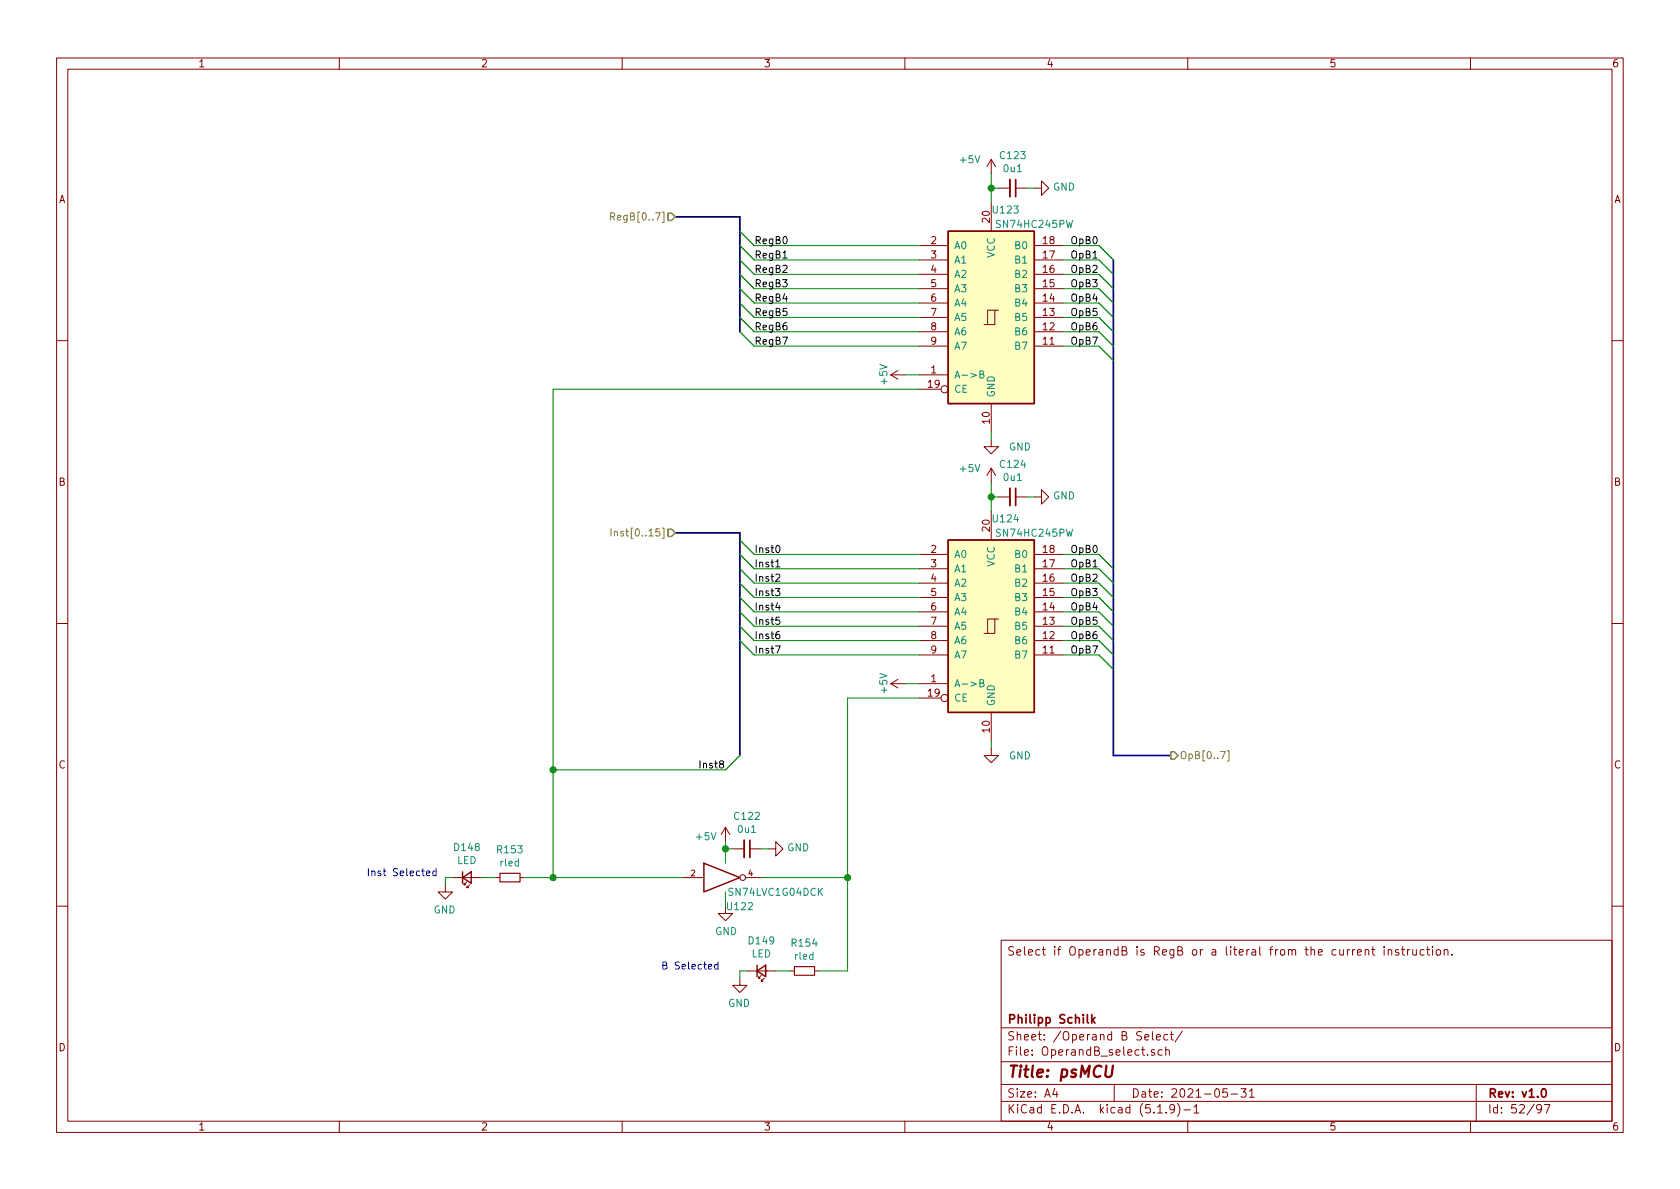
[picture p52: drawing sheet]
<svg xmlns="http://www.w3.org/2000/svg" width="297mm" height="210mm" viewBox="0 0 297 210" stroke-linecap="round" stroke-linejoin="round" font-family="sans-serif">
<defs><g id="words">
<text font-size="2.8" fill="#840000" x="178" y="190.5">Title: psMCU</text>
<g font-size="2.1" fill="#840000">
<text x="178" y="169">Select if OperandB is RegB or a literal from the current instruction.</text>
<text x="178" y="184">Sheet: /Operand B Select/</text>
<text x="178" y="181">Philipp Schilk</text>
<text x="178" y="186.7">File: OperandB_select.sch</text>
<text x="178" y="196.9">KiCad E.D.A. kicad (5.1.9)-1</text>
<text x="178" y="194.1">Size: A4</text>
<text x="200" y="194.1">Date: 2021-05-31</text>
<text x="263" y="194.1">Rev: v1.0</text>
<text x="263" y="196.9">Id: 52/97</text>
</g>
<g font-size="1.8" fill="#840000">
<text x="35" y="11.9">1</text>
<text x="85" y="11.9">2</text>
<text x="135" y="11.9">3</text>
<text x="185" y="11.9">4</text>
<text x="235" y="11.9">5</text>
<text x="285" y="11.9">6</text>
<text x="10.4" y="35.9">A</text>
<text x="285.4" y="35.9">A</text>
<text x="175" y="39.3" transform="rotate(-90 175 39.3)">20</text>
<text x="164.6" y="43.2">2</text>
<text x="164.6" y="45.7">3</text>
<text x="184.5" y="45.7">17</text>
<text x="184.5" y="43.2">18</text>
<text x="164.6" y="48.3">4</text>
<text x="164.6" y="50.8">5</text>
<text x="164.6" y="53.3">6</text>
<text x="184.5" y="53.3">14</text>
<text x="184.5" y="50.8">15</text>
<text x="184.5" y="48.3">16</text>
<text x="164.6" y="55.9">7</text>
<text x="164.6" y="58.4">8</text>
<text x="184.5" y="58.4">12</text>
<text x="184.5" y="55.9">13</text>
<text x="164.6" y="61">9</text>
<text x="184.5" y="61">11</text>
<text x="164.1" y="68.6">19</text>
<text x="164.6" y="66">1</text>
<text x="175" y="74.9" transform="rotate(-90 175 74.9)">10</text>
<text x="10.4" y="85.9">B</text>
<text x="285.4" y="85.9">B</text>
<text x="175" y="93.9" transform="rotate(-90 175 93.9)">20</text>
<text x="164.6" y="97.8">2</text>
<text x="164.6" y="100.3">3</text>
<text x="184.5" y="100.3">17</text>
<text x="184.5" y="97.8">18</text>
<text x="164.6" y="102.9">4</text>
<text x="164.6" y="105.4">5</text>
<text x="164.6" y="107.9">6</text>
<text x="184.5" y="107.9">14</text>
<text x="184.5" y="105.4">15</text>
<text x="184.5" y="102.9">16</text>
<text x="164.6" y="110.5">7</text>
<text x="164.6" y="113">8</text>
<text x="184.5" y="113">12</text>
<text x="184.5" y="110.5">13</text>
<text x="164.6" y="115.6">9</text>
<text x="184.5" y="115.6">11</text>
<text x="164.1" y="123.2">19</text>
<text x="164.6" y="120.6">1</text>
<text x="175" y="129.5" transform="rotate(-90 175 129.5)">10</text>
<text x="10.4" y="135.9">C</text>
<text x="285.4" y="135.9">C</text>
<text x="10.4" y="185.9">D</text>
<text x="285.4" y="185.9">D</text>
<text x="35" y="199.9">1</text>
<text x="85" y="199.9">2</text>
<text x="135" y="199.9">3</text>
<text x="185" y="199.9">4</text>
<text x="235" y="199.9">5</text>
<text x="285" y="199.9">6</text>
</g>
<g font-size="1.8" fill="#008484">
<text x="169.8" y="28.9">+5V</text>
<text x="177" y="28.1">C123</text>
<text x="177.5" y="30.4">0u1</text>
<text x="186.2" y="33.7">GND</text>
<text x="175.7" y="37.8">U123</text>
<text x="176.5" y="40.3">SN74HC245PW</text>
<text x="168.7" y="44.1">A0</text>
<text x="168.7" y="46.6">A1</text>
<text x="175.9" y="45.6" transform="rotate(-90 175.9 45.6)">VCC</text>
<text x="179.6" y="46.6">B1</text>
<text x="179.6" y="44.1">B0</text>
<text x="168.7" y="49.1">A2</text>
<text x="168.7" y="51.7">A3</text>
<text x="179.6" y="51.7">B3</text>
<text x="179.6" y="49.1">B2</text>
<text x="168.7" y="54.2">A4</text>
<text x="168.7" y="56.8">A5</text>
<text x="168.7" y="59.3">A6</text>
<text x="179.6" y="59.3">B6</text>
<text x="179.6" y="56.8">B5</text>
<text x="179.6" y="54.2">B4</text>
<text x="168.7" y="61.8">A7</text>
<text x="179.6" y="61.8">B7</text>
<text x="156.9" y="67.9" transform="rotate(-90 156.9 67.9)">+5V</text>
<text x="168.7" y="66.9">A-&gt;B</text>
<text x="168.7" y="69.5">CE</text>
<text x="175.9" y="70.4" transform="rotate(-90 175.9 70.4)">GND</text>
<text x="169.8" y="83.5">+5V</text>
<text x="177" y="82.7">C124</text>
<text x="178.4" y="79.7">GND</text>
<text x="177.5" y="85.1">0u1</text>
<text x="186.2" y="88.3">GND</text>
<text x="175.7" y="92.4">U124</text>
<text x="176.5" y="94.9">SN74HC245PW</text>
<text x="168.7" y="98.7">A0</text>
<text x="168.7" y="101.2">A1</text>
<text x="175.9" y="100.2" transform="rotate(-90 175.9 100.2)">VCC</text>
<text x="179.6" y="101.2">B1</text>
<text x="179.6" y="98.7">B0</text>
<text x="168.7" y="103.8">A2</text>
<text x="168.7" y="106.3">A3</text>
<text x="179.6" y="106.3">B3</text>
<text x="179.6" y="103.8">B2</text>
<text x="168.7" y="108.8">A4</text>
<text x="168.7" y="111.4">A5</text>
<text x="168.7" y="113.9">A6</text>
<text x="179.6" y="113.9">B6</text>
<text x="179.6" y="111.4">B5</text>
<text x="179.6" y="108.8">B4</text>
<text x="168.7" y="116.5">A7</text>
<text x="179.6" y="116.5">B7</text>
<text x="156.9" y="122.5" transform="rotate(-90 156.9 122.5)">+5V</text>
<text x="168.7" y="121.5">A-&gt;B</text>
<text x="168.7" y="124.1">CE</text>
<text x="175.9" y="125" transform="rotate(-90 175.9 125)">GND</text>
<text x="178.4" y="134.3">GND</text>
<text x="123.2" y="148.6">+5V</text>
<text x="130" y="145">C122</text>
<text x="130.6" y="147.3">0u1</text>
<text x="80.4" y="150.5">D148</text>
<text x="80.8" y="152.8">LED</text>
<text x="88" y="150.9">R153</text>
<text x="88.5" y="153.2">rled</text>
<text x="139.2" y="150.5">GND</text>
<text x="76.7" y="161.5">GND</text>
<text x="128.7" y="161">U122</text>
<text x="129.1" y="158.4">SN74LVC1G04DCK</text>
<text x="126.4" y="165.3">GND</text>
<text x="132.5" y="167">D149</text>
<text x="140.1" y="167.4">R154</text>
<text x="132.9" y="169.3">LED</text>
<text x="140.6" y="169.7">rled</text>
<text x="128.7" y="178">GND</text>
</g>
<g font-size="1.8" fill="#848400">
<text x="109.1" y="39">RegB[0..7]</text>
<text x="109.6" y="94.9">Inst[0..15]</text>
<text x="208.5" y="134.2">OpB[0..7]</text>
</g>
<g font-size="1.8">
<text x="133.3" y="45.7">RegB1</text>
<text x="133.3" y="43.2">RegB0</text>
<text x="189.6" y="43.2">OpB0</text>
<text x="189.6" y="45.7">OpB1</text>
<text x="133.3" y="53.3">RegB4</text>
<text x="133.3" y="50.8">RegB3</text>
<text x="133.3" y="48.3">RegB2</text>
<text x="189.6" y="53.3">OpB4</text>
<text x="189.6" y="50.8">OpB3</text>
<text x="189.6" y="48.3">OpB2</text>
<text x="133.3" y="58.4">RegB6</text>
<text x="133.3" y="55.9">RegB5</text>
<text x="189.6" y="58.4">OpB6</text>
<text x="189.6" y="55.9">OpB5</text>
<text x="133.3" y="61">RegB7</text>
<text x="189.6" y="61">OpB7</text>
<text x="133.3" y="100.3">Inst1</text>
<text x="133.3" y="97.8">Inst0</text>
<text x="189.6" y="100.3">OpB1</text>
<text x="189.6" y="97.8">OpB0</text>
<text x="133.3" y="107.9">Inst4</text>
<text x="133.3" y="105.4">Inst3</text>
<text x="133.3" y="102.9">Inst2</text>
<text x="189.6" y="102.9">OpB2</text>
<text x="189.6" y="105.4">OpB3</text>
<text x="189.6" y="107.9">OpB4</text>
<text x="133.3" y="110.5">Inst5</text>
<text x="133.3" y="113">Inst6</text>
<text x="189.6" y="110.5">OpB5</text>
<text x="189.6" y="113">OpB6</text>
<text x="133.3" y="115.6">Inst7</text>
<text x="189.6" y="115.6">OpB7</text>
<text x="124.1" y="135.9">Inst8</text>
</g>
<g font-size="1.8" fill="#0000c2">
<text x="64.8" y="154.9">Inst Selected</text>
<text x="116.8" y="171.4">B Selected</text>
</g>
<g font-size="1.4" fill="#840000">
<text x="122.2" y="154.9">2</text>
<text x="132.3" y="154.9">4</text>
</g>
</g></defs>
<g fill="none" stroke="#840000" stroke-width=".18">
<path d="M10 10.3h277v189.9h-277zM12 12.2h273v186.1h-273zM60 10.3v1.9M110 10.3v1.9M160 10.3v1.9M210 10.3v1.9M260 10.3v1.9M175.3 28.2l-.8 1.3M175.3 28.2v2.5M175.3 35.8v5.1M175.3 28.2l.7 1.3M176.5 33.3h2.1"/>
<path d="M179.6 33.3h2M182.9 33.3h1.2v-1.3l1.3 1.3-1.3 1.2v-1.2M162.6 58.7h5M162.6 56.1h5M162.6 53.6h5M162.6 51h5M162.6 48.5h5M162.6 46h5M162.6 43.4h5M175.9 54.9h-1.3v2.5M176.5 54.9h-.6v2.5h-1.9M182.9 58.7h5.1"/>
<path d="M182.9 56.1h5.1M182.9 53.6h5.1M182.9 51h5.1M182.9 48.5h5.1M182.9 46h5.1M182.9 43.4h5.1M10 60.2h2M157.5 66.3h2.5M157.5 66.3l1.2 .8M158.7 65.5l-1.2 .8M162.6 66.3h5M162.6 61.2h5"/>
<path d="M162.6 68.8h3.8M175.3 77.7v1.3h1.2l-1.2 1.3-1.3-1.3h1.3M175.3 71.4v5M182.9 61.2h5.1M285 60.2h2M162.6 98h5M175.3 82.8v2.5M175.3 90.4v5.1M175.3 82.8l-.8 1.3M175.3 82.8l.7 1.3M176.5 87.9h2.1M179.6 87.9h2"/>
<path d="M182.9 87.9h1.2v-1.3l1.3 1.3-1.3 1.2v-1.2M182.9 98h5.1M10 110.3h2M162.6 115.8h5M162.6 113.3h5M162.6 110.7h5M162.6 108.2h5M162.6 105.7h5M162.6 103.1h5M162.6 100.6h5M175.9 109.5h-1.3v2.5M176.5 109.5h-.6v2.5h-1.9"/>
<path d="M182.9 115.8h5.1M182.9 113.3h5.1M182.9 110.7h5.1M182.9 108.2h5.1M182.9 105.7h5.1M182.9 103.1h5.1M182.9 100.6h5.1M285 110.3h2M157.5 120.9h2.5M157.5 120.9l1.2 .8M158.7 120.1l-1.2 .8M162.6 120.9h5"/>
<path d="M162.6 123.4h3.8M175.3 132.3v1.3h1.2l-1.2 1.3-1.3-1.3h1.3M175.3 126v5.1M78.7 156.5v1.2h-1.2l1.2 1.3 1.3-1.3h-1.3M80 155.2h5.1M82.5 156l-.5 .5h.3h-.3v-.3M83.1 156.5l-.6 .5h.3h-.3v-.3M87.6 155.2h.8M91.9 155.2h.8M120.6 155.2h3.9M128.3 146.3l-.8 1.3M128.3 146.3v2.5"/>
<path d="M128.3 146.3l.7 1.3M129.5 150.1h2.1M131.8 155.2h2.8M132.6 150.1h2M135.9 150.1h1.3v-1.3l1.2 1.3-1.2 1.3v-1.3M10 160.2h2M128.3 160.3v1.2h1.2l-1.2 1.3-1.3-1.3h1.3M130.8 173v1.2h-1.3l1.3 1.3 1.3-1.3h-1.3M132.1 171.7h5.1M134.6 172.5l-.5 .5h.3h-.3v-.3M135.1 173l-.5 .5h.3h-.3v-.3M139.7 171.7h.8"/>
<path d="M144 171.7h.8M177 166.3h108v32h-108zM240 168.4l.7-.1-.1-.3-.4-.1-.2 .2 .1 .7h.5M241.4 168a.37 .37 0 0 1 .6 .1v.8M241.4 167.9v1M242.5 167.9h.6M242.7 167.4v1.3l.4 .2M244.7 167.4v.2M244.7 167.9v1M245.4 168l.2-.1 .4 .1 .1 .9M245.4 167.9v1M247.3 168a.37 .37 0 0 0-.6 .1l.1 .2 .5 .2 .1 .1-.3 .3-.4-.1"/>
<path d="M247.8 167.9h.6M248 167.4v1.3l.4 .2M248.9 167.9v1M249.3 167.9l-.4 .1v.2M249.8 167.9v.8a.37 .37 0 0 0 .6 .1M250.4 167.9v1M251.8 168l-.4-.1-.3 .3v.6l.3 .1 .4-.1M252.2 167.9h.6M252.4 167.4v1.3l.4 .2M253.3 167.4v.2M253.3 167.9v1M254 168l.2-.1 .4 .1v.8l-.2 .1-.4-.1z"/>
<path d="M255.3 168h.1a.37 .37 0 0 1 .6 .1v.8M255.3 167.9v1M256.7 168.8v.1M285 160.2h2M60 198.3v1.9M110 198.3v1.9M160 198.3v1.9M177 194.8h108M177 191.8h108M177 187.8h108M177 181.8h108M186.5 192.5l-.4 1h1"/>
<path d="M186.8 193v1M197 191.8v3M202.4 183.4l.7-.1-.1-.3-.4-.1-.2 .2 .1 .7h.5M203.8 182.4v1.3l.2 .2M204.1 185.7l-.3-.1-.2 .2v.2l.5 .2v.3h-.5M204.5 183.4l.7-.1-.1-.3-.4-.1-.2 .2v.7h.6M204.7 196.8h.8M205.5 185.7l-.4-.1-.4 .3 .1 .6 .3 .1 .4-.1M206.1 185.7l.2-.1 .4 .1 .1 .9M206.1 185.1v1.5M206.2 196.7v.1M206.5 183l-.5-.1-.2 .3v.6l.2 .1 .5-.1"/>
<path d="M206.9 182.9h.6M207.1 182.4v1.3l.4 .2M207.7 196l-.1 .1a.48 .48 0 0 1-.6 .1l-.2-.2 .2-.6a.48 .48 0 0 1 .6 .1 1.27 1.27 0 0 1-.2 1.2l-.4 .1M208.2 195.1a1.71 1.71 0 0 1 0 2.3M209 182.3l-1.3 2M209.3 196.3h1.2M210 198.3v1.9M211.1 195.8l.4-.5v1.5M211.1 196.8h.9M217 192.5h-.7l-.1 .7 .2-.1 .5 .1 .1 .2v.5l-.2 .1-.6-.1M217.7 193.5h1.1M219.4 192.5h.9l-.5 .6 .5 .1v.7l-.3 .1-.6-.1"/>
<path d="M220.9 193l.4-.5v1.5M220.9 194h.9M260 198.3v1.9M261 191.8v6.5M272.5 196l-.1 .2a.48 .48 0 0 1-.6-.1v-.6a.48 .48 0 0 1 .6-.1l.1 .1a1.19 1.19 0 0 1-.2 1.2l-.5 .1M273 195.3h1l-.6 1.5"/>
<circle cx="167" cy="68.8" r=".63"/>
<circle cx="167" cy="123.4" r=".63"/>
<circle cx="131.3" cy="155.2" r=".51"/>
</g>
<path d="M179.6 31.7v3.1M179.6 86.4v3M132.6 148.6v3M192.3 179.4v1.3l.2 .2M193 179.4v1.5M193.6 179.9l-.6 .6M193.2 180.4l.4 .5M272.7 192.7l.2-.2a.81 .81 0 0 1 .6 .6 .81 .81 0 0 1-.3 .8l-.2 .1a.79 .79 0 0 1-.3-1.3z" fill="none" stroke="#840000" stroke-width=".3"/>
<path d="M195.6 188.4l-.2 1.7 .2 .2a.66 .66 0 0 0 1-.2l.2-1.7" fill="none" stroke="#840000" stroke-width=".41"/>
<g fill="#ffffc2" stroke="#ffffc2" stroke-width=".18">
<path d="M167.6 40.9h15.3v30.5h-15.3z"/>
<path d="M167.6 95.5h15.3v30.5h-15.3z"/>
</g>
<path d="M167.6 40.9h15.3v30.5h-15.3zM167.6 95.5h15.3v30.5h-15.3zM81.8 155.2l1.5-1v2zM81.8 154.2v2M124.5 152.6l6.3 2.6-6.3 2.5zM133.9 171.7l1.5-1v2zM133.9 170.7v2" fill="none" stroke="#840000" stroke-width=".25"/>
<path d="M173.3 66.2l.5-.1 .1-.4-.6-.1v1.2h.4l.3-.2v-.2l-.3-.2M173.3 120.8l.5-.1 .1-.4-.6-.1v1.3h.4l.3-.3v-.2l-.3-.2" fill="none" stroke="#008484" stroke-width=".18"/>
<path d="M178.6 31.7v3.1M178.6 86.4v3M131.6 148.6v3" fill="none" stroke="#840000" stroke-width=".33"/>
<path d="M88.4 154.4h3.5v1.6h-3.5zM140.5 170.9h3.5v1.6h-3.5z" fill="none" stroke="#840000" stroke-width=".2"/>
<path d="M119.4 38.3h11.4v20.4M196.8 46v87.6h10.2M119.4 94.2h11.4v39.4" fill="none" stroke="#000084" stroke-width=".3"/>
<g fill="none" stroke="#008400" stroke-width=".18">
<path d="M175.3 30.7v5.1M175.3 33.3h1.2M181.6 33.3h1.3M130.8 58.7l2.5 2.5h29.3M130.8 56.1l2.5 2.6h29.3M130.8 40.9l2.5 2.5h29.3M130.8 53.6l2.5 2.5h29.3M130.8 51l2.5 2.6h29.3M130.8 48.5l2.5 2.5h29.3M130.8 46l2.5 2.5h29.3M130.8 43.4l2.5 2.6h29.3M188 58.7h6.3l2.5 2.5"/>
<path d="M188 43.4h6.3l2.5 2.6M188 56.1h6.3l2.5 2.6M188 53.6h6.3l2.5 2.5M188 51h6.3l2.5 2.6M188 48.5h6.3l2.5 2.5M188 46h6.3l2.5 2.5M160 66.3h2.6M162.6 68.8h-64.8v86.4M175.3 76.4v1.3M188 61.2h6.3l2.5 2.5M130.8 95.5l2.5 2.5h29.3M130.8 98l2.5 2.6h29.3"/>
<path d="M175.3 85.3v5.1M175.3 87.9h1.2M181.6 87.9h1.3M188 98h6.3l2.5 2.6M130.8 110.7l2.5 2.6h29.3M130.8 113.3l2.5 2.5h29.3M130.8 108.2l2.5 2.5h29.3M130.8 103.1l2.5 2.6h29.3M130.8 105.7l2.5 2.5h29.3M130.8 100.6l2.5 2.5h29.3M188 113.3h6.3l2.5 2.5M188 115.8h6.3l2.5 2.6"/>
<path d="M188 100.6h6.3l2.5 2.5M188 110.7h6.3l2.5 2.6M188 105.7h6.3l2.5 2.5M188 108.2h6.3l2.5 2.5M188 103.1h6.3l2.5 2.6M130.8 133.6l-2.5 2.5h-30.5M160 120.9h2.6M162.6 123.4h-12.7v48.3h-5.1M175.3 131.1v1.2M80 155.2h-1.3v1.3M85.1 155.2h2.5M92.7 155.2h27.9"/>
<path d="M128.3 148.8v3.8M128.3 157.7v2.6M128.3 150.1h1.2M134.6 150.1h1.3M134.6 155.2h15.3M132.1 171.7h-1.3v1.3M137.2 171.7h2.5"/>
</g>
<path d="M108 38.3l.6-.1v-.4l-.1-.2h-.5v1.3M108.3 38.3l.4 .6M108 93.5v1.3M108.6 94.1l.2-.2 .3 .1 .1 .8M108.6 93.9v.9M215.8 132.9h.8l-.5 1.3M217 132.8h.3v1.8h-.3" fill="none" stroke="#848400" stroke-width=".18"/>
<path d="M118.1 37.7h.6l.7 .6-.7 .7h-.6zM118.1 93.6h.6l.7 .6-.7 .7h-.6zM207 133h.6l.7 .6-.7 .6h-.6z" fill="none" stroke="#848400" stroke-width=".25"/>
<path d="M138.4 45.6h.8M137.2 99.3l.3-.3v1.2M137.3 96.6l.2-.2a.67 .67 0 0 1 .4 .7 .67 .67 0 0 1-.4 .6l-.3-.5zM137.1 114.2h.8l-.5 1.3M137.1 104.1h.8l-.4 .4 .3 .2 .1 .4-.3 .2-.5-.1M137.2 101.6l.4-.1 .3 .4-.8 .9h.8M137.2 100.2h.7M137.5 106.5l-.3 .9h.7M137.8 111.7l-.4 .1a.81 .81 0 0 0 0 1.1h.4l.1-.5-.3-.2h-.2l-.2 .2M137.8 107v.9M137.8 109.1h-.6v.6l.4-.1 .3 .3v.3l-.3 .2-.4-.1" fill="none" stroke="#000" stroke-width=".18"/>
<path d="M75.4 154.4l.6-.1v-.2l-.4-.1-.2 .2 .1 .6h.5M77.1 154.1l-.3-.1-.3 .2 .1 .6h.5M77.1 153.6v1.3M126.9 170.6l-.3-.1-.3 .3 .2 .5h.4M126.9 170.1v1.3" fill="none" stroke="#0000c2" stroke-width=".18"/>
<g fill="#008400" stroke="#008400" stroke-width=".25">
<circle cx="175.3" cy="33.3" r=".51"/>
<circle cx="97.8" cy="136.1" r=".51"/>
<circle cx="97.8" cy="155.2" r=".51"/>
<circle cx="128.3" cy="150.1" r=".51"/>
<circle cx="149.9" cy="155.2" r=".51"/>
<circle cx="175.3" cy="87.9" r=".51"/>
</g>
<use href="#words"/>
</svg>
